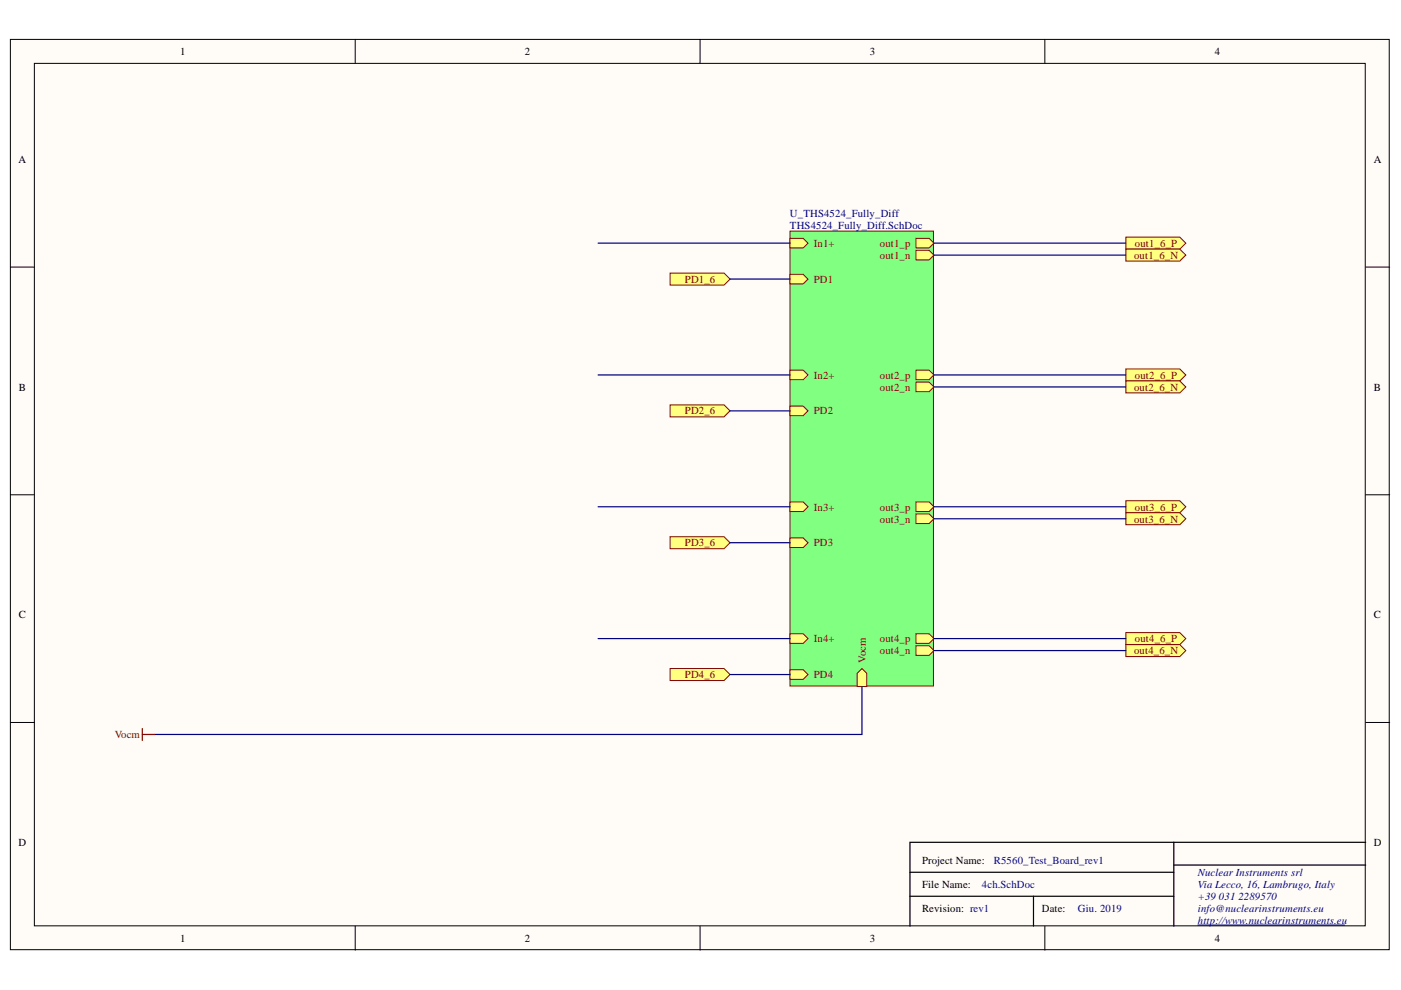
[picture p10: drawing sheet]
<svg xmlns="http://www.w3.org/2000/svg" width="297mm" height="210mm" viewBox="0 0 297 210" stroke-linecap="round" stroke-linejoin="round" font-family="sans-serif">
<defs><g id="words">
<g font-size="2.3">
<text x="38.2" y="11.7">1</text>
<text x="111.3" y="11.7">2</text>
<text x="184.4" y="11.7">3</text>
<text x="257.5" y="11.7">4</text>
<text x="3.9" y="34.5">A</text>
<text x="291.3" y="34.5">A</text>
<text x="4" y="82.8">B</text>
<text x="291.3" y="82.8">B</text>
<text x="4" y="131.1">C</text>
<text x="291.3" y="131.1">C</text>
<text x="3.9" y="179.4">D</text>
<text x="291.3" y="179.4">D</text>
<text x="195.5" y="183.2">Project Name:</text>
<text x="195.5" y="188.3">File Name:</text>
<text x="195.5" y="193.3">Revision: rev1</text>
<text x="220.9" y="193.3">Date:</text>
<text x="38.2" y="199.7">1</text>
<text x="111.3" y="199.7">2</text>
<text x="184.4" y="199.7">3</text>
<text x="257.5" y="199.7">4</text>
</g>
<g font-size="2.3" fill="#000080">
<text x="167.5" y="46">U_THS4524_Fully_Diff</text>
<text x="167.5" y="48.5">THS4524_Fully_Diff.SchDoc</text>
<text x="254" y="185.7">Nuclear Instruments srl</text>
<text x="254" y="188.3">Via Lecco, 16, Lambrugo, Italy</text>
<text x="254" y="190.8">+39</text>
<text x="258.4" y="190.8">031</text>
<text x="262.6" y="190.8">2289570</text>
<text x="254" y="195.9">http://www.nuclearinstruments.eu</text>
<text x="254" y="193.3">info@nuclearinstruments.eu</text>
</g>
<g font-size="2.3" fill="#800000">
<text x="172.6" y="52.4">In1+</text>
<text x="186.5" y="52.4">out1_p</text>
<text x="240.6" y="52.4">out1_6_P</text>
<text x="145.2" y="60">PD1_6</text>
<text x="172.6" y="60">PD1</text>
<text x="186.5" y="54.9">out1_n</text>
<text x="240.4" y="54.9">out1_6_N</text>
<text x="172.6" y="80.3">In2+</text>
<text x="186.5" y="80.3">out2_p</text>
<text x="186.5" y="82.8">out2_n</text>
<text x="240.4" y="82.8">out2_6_N</text>
<text x="240.6" y="80.3">out2_6_P</text>
<text x="145.2" y="87.9">PD2_6</text>
<text x="172.6" y="87.9">PD2</text>
<text x="172.6" y="108.3">In3+</text>
<text x="186.5" y="108.3">out3_p</text>
<text x="186.5" y="110.8">out3_n</text>
<text x="240.4" y="110.8">out3_6_N</text>
<text x="240.6" y="108.3">out3_6_P</text>
<text x="145.2" y="115.9">PD3_6</text>
<text x="172.6" y="115.9">PD3</text>
<text x="172.6" y="136.2">In4+</text>
<text x="186.5" y="136.2">out4_p</text>
<text x="240.6" y="136.2">out4_6_P</text>
<text x="145.2" y="143.8">PD4_6</text>
<text x="172.6" y="143.8">PD4</text>
<text x="183.6" y="140.5" transform="rotate(-90 183.6 140.5)">Vocm</text>
<text x="186.5" y="138.7">out4_n</text>
<text x="240.4" y="138.7">out4_6_N</text>
<text x="24.4" y="156.5">Vocm</text>
</g>
<g font-size="2.3" fill="#11037f">
<text x="210.7" y="183.2">R5560_Test_Board_rev1</text>
<text x="208.2" y="188.3">4ch.SchDoc</text>
<text x="228.5" y="193.3">Giu. 2019</text>
</g>
</g></defs>
<g fill="#fffcf8" stroke="#000" stroke-width=".21">
<path d="M2.2 8.4h292.3v193h-292.3z"/>
<path d="M7.3 13.4h282.2v182.9h-282.2z"/>
</g>
<path d="M75.3 8.4v5M148.4 8.4v5M221.5 8.4v5M2.2 56.6h5.1M289.6 56.6h5M2.2 104.9h5.1M289.6 104.9h5M2.2 153.2h5.1M289.6 153.2h5M75.3 196.4v5.1M148.4 196.4v5.1M221.5 196.4v5.1" fill="none" stroke="#000" stroke-width=".21"/>
<path d="M254 196.1h31" fill="none" stroke="#000080" stroke-width=".21"/>
<path d="M248.9 178.6h-56v17.8M248.9 178.6h40.7M248.9 178.6v17.8M192.9 184.9h56M192.9 190h56M219.1 190v6.4M248.9 183.4h40.7" fill="none" stroke="#000" stroke-width=".26"/>
<path d="M167.5 49h30.4v96.5h-30.4z" fill="#80ff80" stroke="#800000" stroke-width=".21"/>
<path d="M181.7 142.8l1.1-1.1 1 1.1v2.8h-2.1z" fill-rule="evenodd" fill="#ffff80"/>
<path d="M181.7 142.8l1.1-1.1 1 1.1v2.8h-2.1z" fill="none" stroke="#800000" stroke-width=".21"/>
<path d="M194.2 106.4h2.8l1 1-1 1.1h-2.8z" fill-rule="evenodd" fill="#ffff80"/>
<path d="M194.2 106.4h2.8l1 1-1 1.1h-2.8z" fill="none" stroke="#800000" stroke-width=".21"/>
<path d="M194.2 109h2.8l1 1-1 1h-2.8z" fill-rule="evenodd" fill="#ffff80"/>
<path d="M194.2 109h2.8l1 1-1 1h-2.8z" fill="none" stroke="#800000" stroke-width=".21"/>
<path d="M194.2 78.5h2.8l1 1-1 1h-2.8z" fill-rule="evenodd" fill="#ffff80"/>
<path d="M194.2 78.5h2.8l1 1-1 1h-2.8z" fill="none" stroke="#800000" stroke-width=".21"/>
<path d="M194.2 81h2.8l1 1-1 1.1h-2.8z" fill-rule="evenodd" fill="#ffff80"/>
<path d="M194.2 81h2.8l1 1-1 1.1h-2.8z" fill="none" stroke="#800000" stroke-width=".21"/>
<path d="M194.2 50.5h2.8l1 1-1 1.1h-2.8z" fill-rule="evenodd" fill="#ffff80"/>
<path d="M194.2 50.5h2.8l1 1-1 1.1h-2.8z" fill="none" stroke="#800000" stroke-width=".21"/>
<path d="M194.2 53.1h2.8l1 1-1 1h-2.8z" fill-rule="evenodd" fill="#ffff80"/>
<path d="M194.2 53.1h2.8l1 1-1 1h-2.8z" fill="none" stroke="#800000" stroke-width=".21"/>
<path d="M194.2 134.4h2.8l1 1-1 1h-2.8z" fill-rule="evenodd" fill="#ffff80"/>
<path d="M194.2 134.4h2.8l1 1-1 1h-2.8z" fill="none" stroke="#800000" stroke-width=".21"/>
<path d="M194.2 136.9h2.8l1 1-1 1.1h-2.8z" fill-rule="evenodd" fill="#ffff80"/>
<path d="M194.2 136.9h2.8l1 1-1 1.1h-2.8z" fill="none" stroke="#800000" stroke-width=".21"/>
<path d="M167.5 50.5h2.8l1 1-1 1.1h-2.8z" fill-rule="evenodd" fill="#ffff80"/>
<path d="M167.5 50.5h2.8l1 1-1 1.1h-2.8z" fill="none" stroke="#800000" stroke-width=".21"/>
<path d="M167.5 78.5h2.8l1 1-1 1h-2.8z" fill-rule="evenodd" fill="#ffff80"/>
<path d="M167.5 78.5h2.8l1 1-1 1h-2.8z" fill="none" stroke="#800000" stroke-width=".21"/>
<path d="M167.5 106.4h2.8l1 1-1 1.1h-2.8z" fill-rule="evenodd" fill="#ffff80"/>
<path d="M167.5 106.4h2.8l1 1-1 1.1h-2.8z" fill="none" stroke="#800000" stroke-width=".21"/>
<path d="M167.5 134.4h2.8l1 1-1 1h-2.8z" fill-rule="evenodd" fill="#ffff80"/>
<path d="M167.5 134.4h2.8l1 1-1 1h-2.8z" fill="none" stroke="#800000" stroke-width=".21"/>
<path d="M167.5 58.2h2.8l1 1-1 1h-2.8z" fill-rule="evenodd" fill="#ffff80"/>
<path d="M167.5 58.2h2.8l1 1-1 1h-2.8z" fill="none" stroke="#800000" stroke-width=".21"/>
<path d="M167.5 114.1h2.8l1 1-1 1h-2.8z" fill-rule="evenodd" fill="#ffff80"/>
<path d="M167.5 114.1h2.8l1 1-1 1h-2.8z" fill="none" stroke="#800000" stroke-width=".21"/>
<path d="M167.5 86.1h2.8l1 1-1 1h-2.8z" fill-rule="evenodd" fill="#ffff80"/>
<path d="M167.5 86.1h2.8l1 1-1 1h-2.8z" fill="none" stroke="#800000" stroke-width=".21"/>
<path d="M167.5 142h2.8l1 1-1 1h-2.8z" fill-rule="evenodd" fill="#ffff80"/>
<path d="M167.5 142h2.8l1 1-1 1h-2.8z" fill="none" stroke="#800000" stroke-width=".21"/>
<g fill="#ffff80" stroke="#800000" stroke-width=".21">
<path d="M238.7 134.1h11.4l1.3 1.3-1.3 1.3h-11.4z" fill-rule="evenodd"/>
<path d="M238.7 136.7h11.4l1.3 1.2-1.3 1.3h-11.4z" fill-rule="evenodd"/>
<path d="M238.7 106.2h11.4l1.3 1.2-1.3 1.3h-11.4z" fill-rule="evenodd"/>
<path d="M238.7 108.7h11.4l1.3 1.3-1.3 1.3h-11.4z" fill-rule="evenodd"/>
<path d="M238.7 78.2h11.4l1.3 1.3-1.3 1.3h-11.4z" fill-rule="evenodd"/>
<path d="M238.7 80.8h11.4l1.3 1.2-1.3 1.3h-11.4z" fill-rule="evenodd"/>
<path d="M238.7 50.3h11.4l1.3 1.2-1.3 1.3h-11.4z" fill-rule="evenodd"/>
<path d="M238.7 52.8h11.4l1.3 1.3-1.3 1.3h-11.4z" fill-rule="evenodd"/>
<path d="M142.1 57.9h11.4l1.3 1.3-1.3 1.2h-11.4z" fill-rule="evenodd"/>
<path d="M142.1 85.8h11.4l1.3 1.3-1.3 1.3h-11.4z" fill-rule="evenodd"/>
<path d="M142.1 113.8h11.4l1.3 1.3-1.3 1.2h-11.4z" fill-rule="evenodd"/>
<path d="M142.1 141.7h11.4l1.3 1.3-1.3 1.3h-11.4z" fill-rule="evenodd"/>
</g>
<g fill="none" stroke="#000080" stroke-width=".26">
<path d="M126.8 51.5h40.7M154.8 59.2h12.7M198 51.5h40.7M198 54.1h40.7M126.8 79.5h40.7M198 79.5h40.7M154.8 87.1h12.7M198 82h40.7M126.8 107.4h40.7M154.8 115.1h12.7M198 107.4h40.7M198 110h40.7"/>
<path d="M126.8 135.4h40.7M198 135.4h40.7M198 137.9h40.7M154.8 143h12.7M182.8 145.6v10.1h-150.1"/>
</g>
<path d="M30.2 154.5v2.5M30.2 155.7h2.5" fill="none" stroke="#800000" stroke-width=".26"/>
<use href="#words"/>
</svg>
